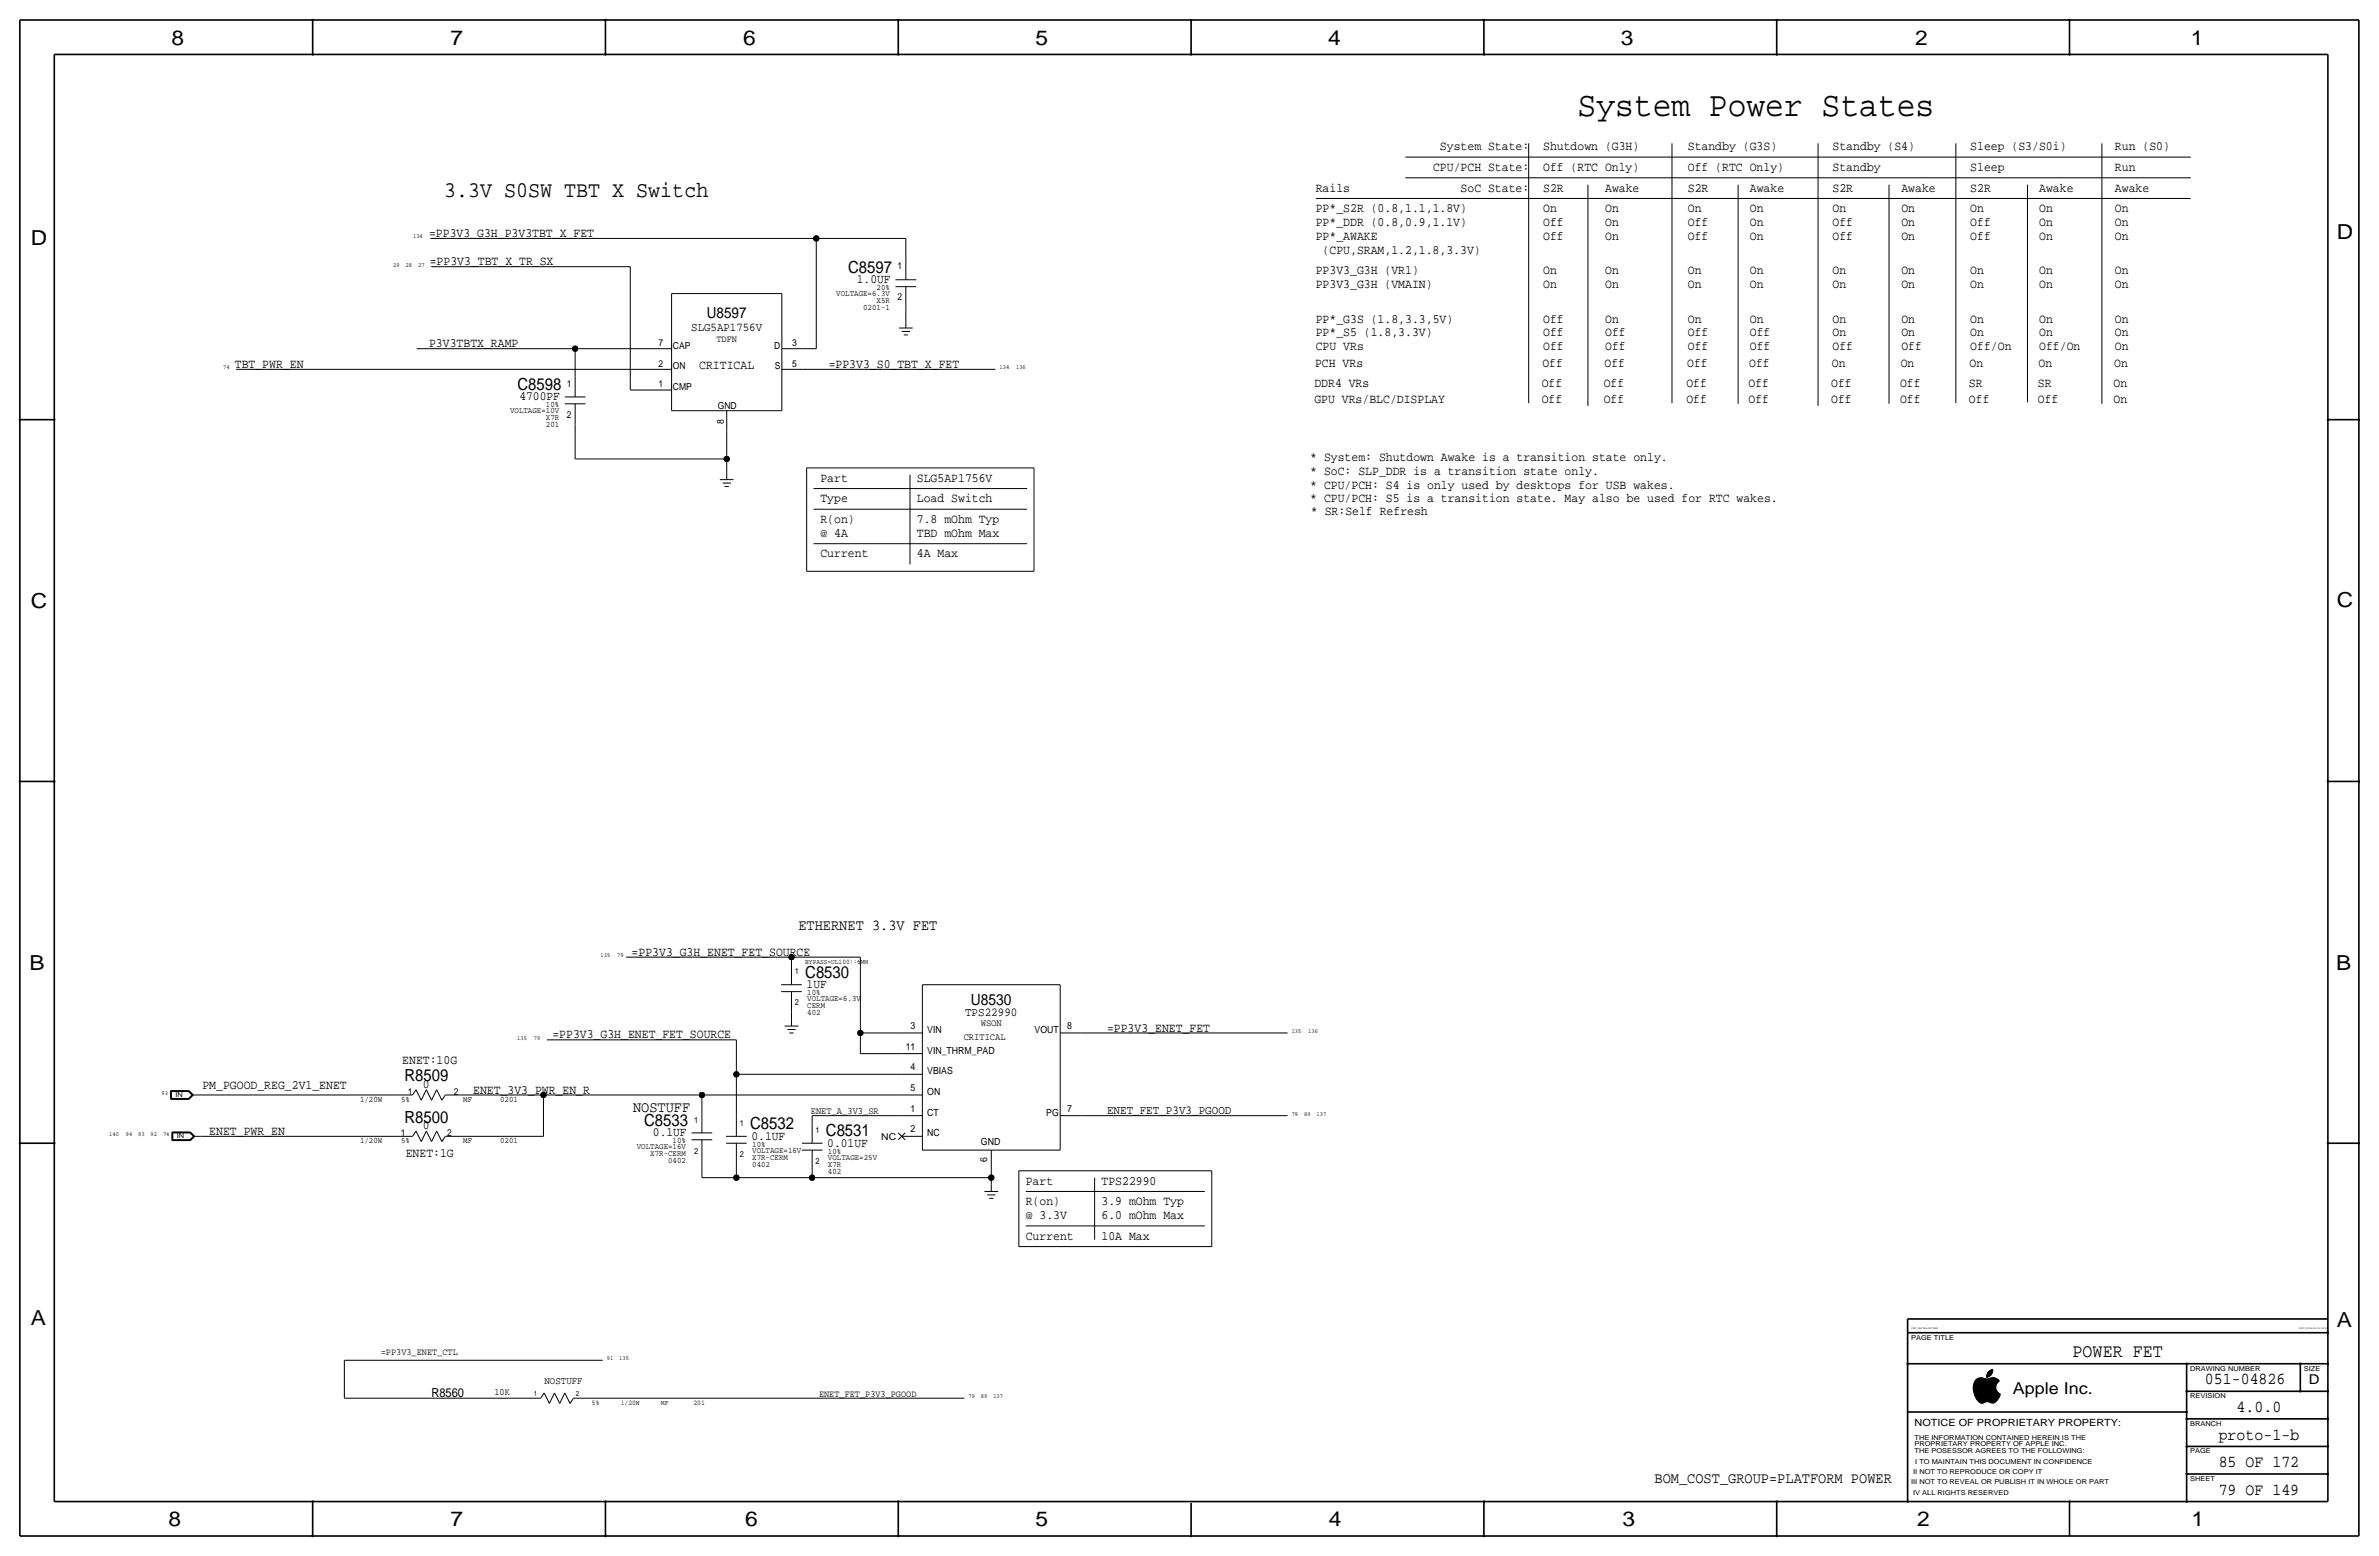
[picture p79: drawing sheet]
<svg xmlns="http://www.w3.org/2000/svg" width="877mm" height="574mm" viewBox="0 0 877 574" stroke-linecap="round" stroke-linejoin="round" font-family="sans-serif">
<defs><g id="words">
<text font-size="12.9" x="581.6" y="42.7">System Power States</text>
<text font-size="8.3" x="163.8" y="72.6">3.3V S0SW TBT X Switch</text>
<g font-size="7.6">
<text x="63.2" y="16.5">8</text>
<text x="166.1" y="16.5">7</text>
<text x="274" y="16.5">6</text>
<text x="381.7" y="16.5">5</text>
<text x="489.7" y="16.5">4</text>
<text x="597.6" y="16.5">3</text>
<text x="706.1" y="16.5">2</text>
<text x="807.7" y="16.5">1</text>
<text x="861.5" y="88.1">D</text>
<text x="11.4" y="90.4">D</text>
<text x="11.4" y="224.3">C</text>
<text x="861.5" y="223.8">C</text>
<text x="10.9" y="357.6">B</text>
<text x="861.3" y="357.4">B</text>
<text x="11.4" y="488.4">A</text>
<text x="861.5" y="489.2">A</text>
<text x="62.2" y="562.6">8</text>
<text x="166.1" y="562.6">7</text>
<text x="274.8" y="562.6">6</text>
<text x="381.7" y="562.6">5</text>
<text x="489.9" y="562.6">4</text>
<text x="598.1" y="562.6">3</text>
<text x="706.8" y="562.6">2</text>
<text x="807.9" y="562.6">1</text>
</g>
<text font-size="6.9" x="764.1" y="500.1">POWER FET</text>
<g font-size="6.2">
<text x="312.7" y="100.6">C8597</text>
<text x="190.8" y="143.8">C8598</text>
<text x="296.9" y="360.4">C8530</text>
<text x="149.1" y="398.5">R8509</text>
<text x="149.1" y="413.8">R8500</text>
<text x="237.5" y="415">C8533</text>
<text x="276.6" y="416.3">C8532</text>
<text x="304.5" y="418.8">C8531</text>
<text x="812.9" y="510.3">051-04826</text>
<text x="824.6" y="520.4">4.0.0</text>
<text x="818" y="530.6">proto-1-b</text>
<text x="818" y="540.8">85 OF 172</text>
<text x="818" y="550.9">79 OF 149</text>
</g>
<text font-size="6" x="742.1" y="513.9">Apple Inc.</text>
<text font-size="5.7" x="357.9" y="370.6">U8530</text>
<g font-size="5.6">
<text x="260.6" y="117.1">U8597</text>
<text x="294.3" y="342.6">ETHERNET 3.3V FET</text>
<text x="233.4" y="410">NOSTUFF</text>
<text x="610" y="546.5">BOM_COST_GROUP=PLATFORM POWER</text>
</g>
<text font-size="5" x="851.2" y="510.3">D</text>
<g font-size="4.7">
<text x="530.9" y="55.4">System State:</text>
<text x="568.9" y="55.4">Shutdown (G3H)</text>
<text x="622.2" y="55.4">Standby (G3S)</text>
<text x="675.6" y="55.4">Standby (S4)</text>
<text x="726.4" y="55.4">Sleep (S3/S0i)</text>
<text x="779.7" y="55.4">Run (S0)</text>
<text x="528.3" y="63">CPU/PCH State:</text>
<text x="568.9" y="63">Off (RTC Only)</text>
<text x="622.2" y="63">Off (RTC Only)</text>
<text x="675.6" y="63">Standby</text>
<text x="726.4" y="63">Sleep</text>
<text x="779.7" y="63">Run</text>
<text x="485.1" y="70.6">Rails</text>
<text x="538.5" y="70.6">SoC State:</text>
<text x="568.9" y="70.6">S2R</text>
<text x="591.8" y="70.6">Awake</text>
<text x="622.2" y="70.6">S2R</text>
<text x="645.1" y="70.6">Awake</text>
<text x="675.6" y="70.6">S2R</text>
<text x="701" y="70.6">Awake</text>
<text x="726.4" y="70.6">S2R</text>
<text x="751.8" y="70.6">Awake</text>
<text x="779.7" y="70.6">Awake</text>
<text x="485.1" y="78.2">PP*_S2R (0.8,1.1,1.8V)</text>
<text x="485.1" y="83.3">PP*_DDR (0.8,0.9,1.1V)</text>
<text x="568.9" y="78.2">On</text>
<text x="568.9" y="83.3">Off</text>
<text x="591.8" y="83.3">On</text>
<text x="591.8" y="78.2">On</text>
<text x="622.2" y="83.3">Off</text>
<text x="622.2" y="78.2">On</text>
<text x="645.1" y="83.3">On</text>
<text x="645.1" y="78.2">On</text>
<text x="675.6" y="83.3">Off</text>
<text x="675.6" y="78.2">On</text>
<text x="701" y="83.3">On</text>
<text x="701" y="78.2">On</text>
<text x="726.4" y="83.3">Off</text>
<text x="726.4" y="78.2">On</text>
<text x="751.8" y="78.2">On</text>
<text x="751.8" y="83.3">On</text>
<text x="779.7" y="78.2">On</text>
<text x="779.7" y="83.3">On</text>
<text x="158.2" y="87.4">=PP3V3_G3H_P3V3TBT_X_FET</text>
<text x="485.1" y="88.4">PP*_AWAKE</text>
<text x="568.9" y="88.4">Off</text>
<text x="591.8" y="88.4">On</text>
<text x="622.2" y="88.4">Off</text>
<text x="645.1" y="88.4">On</text>
<text x="675.6" y="88.4">Off</text>
<text x="701" y="88.4">On</text>
<text x="726.4" y="88.4">Off</text>
<text x="751.8" y="88.4">On</text>
<text x="779.7" y="88.4">On</text>
<text x="487.6" y="93.5">(CPU,SRAM,1.2,1.8,3.3V)</text>
<text x="158.4" y="97.8">=PP3V3_TBT_X_TR_SX</text>
<text x="485.1" y="101.1">PP3V3_G3H (VR1)</text>
<text x="568.9" y="101.1">On</text>
<text x="591.8" y="101.1">On</text>
<text x="622.2" y="101.1">On</text>
<text x="645.1" y="101.1">On</text>
<text x="675.6" y="101.1">On</text>
<text x="701" y="101.1">On</text>
<text x="726.4" y="101.1">On</text>
<text x="751.8" y="101.1">On</text>
<text x="779.7" y="101.1">On</text>
<text x="315.9" y="104.4">1.0UF</text>
<text x="485.1" y="106.2">PP3V3_G3H (VMAIN)</text>
<text x="568.9" y="106.2">On</text>
<text x="591.8" y="106.2">On</text>
<text x="622.2" y="106.2">On</text>
<text x="645.1" y="106.2">On</text>
<text x="675.6" y="106.2">On</text>
<text x="701" y="106.2">On</text>
<text x="726.4" y="106.2">On</text>
<text x="751.8" y="106.2">On</text>
<text x="779.7" y="106.2">On</text>
<text x="485.1" y="118.9">PP*_G3S (1.8,3.3,5V)</text>
<text x="568.9" y="118.9">Off</text>
<text x="591.8" y="118.9">On</text>
<text x="622.2" y="118.9">On</text>
<text x="645.1" y="118.9">On</text>
<text x="675.6" y="118.9">On</text>
<text x="701" y="118.9">On</text>
<text x="726.4" y="118.9">On</text>
<text x="751.8" y="118.9">On</text>
<text x="779.7" y="118.9">On</text>
<text x="485.1" y="124">PP*_S5 (1.8,3.3V)</text>
<text x="568.9" y="124">Off</text>
<text x="591.8" y="124">Off</text>
<text x="622.2" y="124">Off</text>
<text x="645.1" y="124">Off</text>
<text x="675.6" y="124">On</text>
<text x="701" y="124">On</text>
<text x="726.4" y="124">On</text>
<text x="751.8" y="124">On</text>
<text x="779.7" y="124">On</text>
<text x="158.2" y="128">P3V3TBTX_RAMP</text>
<text x="485.1" y="129">CPU VRs</text>
<text x="568.9" y="129">Off</text>
<text x="591.8" y="129">Off</text>
<text x="622.2" y="129">Off</text>
<text x="645.1" y="129">Off</text>
<text x="675.6" y="129">Off</text>
<text x="701" y="129">Off</text>
<text x="726.4" y="129">Off/On</text>
<text x="751.8" y="129">Off/On</text>
<text x="779.7" y="129">On</text>
<text x="86.6" y="135.6">TBT_PWR_EN</text>
<text x="257.8" y="136.1">CRITICAL</text>
<text x="305.5" y="135.6">=PP3V3_S0_TBT_X_FET</text>
<text x="484.8" y="135.4">PCH VRs</text>
<text x="568.7" y="135.4">Off</text>
<text x="591.5" y="135.4">Off</text>
<text x="622" y="135.4">Off</text>
<text x="644.9" y="135.4">Off</text>
<text x="675.3" y="135.4">On</text>
<text x="700.7" y="135.4">On</text>
<text x="726.1" y="135.4">On</text>
<text x="751.5" y="135.4">On</text>
<text x="779.5" y="135.4">On</text>
<text x="484.6" y="142.5">DDR4 VRs</text>
<text x="568.4" y="142.5">Off</text>
<text x="591.3" y="142.5">Off</text>
<text x="621.7" y="142.5">Off</text>
<text x="644.6" y="142.5">Off</text>
<text x="675.1" y="142.5">Off</text>
<text x="700.5" y="142.5">Off</text>
<text x="725.9" y="142.5">SR</text>
<text x="751.3" y="142.5">SR</text>
<text x="779.2" y="142.5">On</text>
<text x="191.5" y="147.6">4700PF</text>
<text x="484.6" y="148.6">GPU VRs/BLC/DISPLAY</text>
<text x="568.4" y="148.6">Off</text>
<text x="591.3" y="148.6">Off</text>
<text x="621.7" y="148.6">Off</text>
<text x="644.6" y="148.6">Off</text>
<text x="675.1" y="148.6">Off</text>
<text x="700.5" y="148.6">Off</text>
<text x="725.9" y="148.6">Off</text>
<text x="751.3" y="148.6">Off</text>
<text x="779.2" y="148.6">On</text>
<text x="483.1" y="169.9">* System: Shutdown Awake is a transition state only.</text>
<text x="302.5" y="177.5">Part</text>
<text x="338" y="177.5">SLG5AP1756V</text>
<text x="483.1" y="175">* SoC: SLP_DDR is a transition state only.</text>
<text x="302.5" y="185.2">Type</text>
<text x="338" y="185.2">Load Switch</text>
<text x="483.1" y="180.1">* CPU/PCH: S4 is only used by desktops for USB wakes.</text>
<text x="483.1" y="185.2">* CPU/PCH: S5 is a transition state. May also be used for RTC wakes.</text>
<text x="483.3" y="190">* SR:Self Refresh</text>
<text x="302.5" y="197.9">@ 4A</text>
<text x="302.5" y="192.8">R(on)</text>
<text x="338" y="192.8">7.8 mOhm Typ</text>
<text x="338" y="197.9">TBD mOhm Max</text>
<text x="302.5" y="205.5">Current</text>
<text x="338" y="205.5">4A Max</text>
<text x="232.9" y="352.3">=PP3V3_G3H_ENET_FET_SOURCE</text>
<text x="297.4" y="364.2">1UF</text>
<text x="203.7" y="382.8">=PP3V3_G3H_ENET_FET_SOURCE</text>
<text x="408.1" y="380.2">=PP3V3_ENET_FET</text>
<text x="148.3" y="392.2">ENET:10G</text>
<text x="74.6" y="401.3">PM_PGOOD_REG_2V1_ENET</text>
<text x="155.9" y="401.1">0</text>
<text x="174.4" y="403.1">ENET_3V3_PWR_EN_R</text>
<text x="77.2" y="418.3">ENET_PWR_EN</text>
<text x="155.9" y="416.3">0</text>
<text x="240.7" y="418.8">0.1UF</text>
<text x="277.1" y="420.1">0.1UF</text>
<text x="305" y="422.7">0.01UF</text>
<text x="149.6" y="426.5">ENET:1G</text>
<text x="378.2" y="436.6">Part</text>
<text x="406.1" y="436.6">TPS22990</text>
<text x="378.2" y="444.2">R(on)</text>
<text x="378.2" y="449.3">@ 3.3V</text>
<text x="406.1" y="449.3">6.0 mOhm Max</text>
<text x="406.1" y="444.2">3.9 mOhm Typ</text>
<text x="378.2" y="456.9">Current</text>
<text x="406.1" y="456.9">10A Max</text>
</g>
<text font-size="4.6" x="159" y="514.9">R8560</text>
<g font-size="4.5">
<text x="355.8" y="374.4">TPS22990</text>
<text x="408.1" y="410.7">ENET_FET_P3V3_PGOOD</text>
</g>
<text font-size="4.4" x="254.9" y="122.2">SLG5AP1756V</text>
<text font-size="3.8" x="200.8" y="510.1">NOSTUFF</text>
<text font-size="3.7" x="705.8" y="525.5">NOTICE OF PROPRIETARY PROPERTY:</text>
<g font-size="3.6">
<text x="335.7" y="379.2">3</text>
<text x="341.8" y="380.7">VIN</text>
<text x="355.3" y="383.3">CRITICAL</text>
<text x="361.6" y="378.2">WSON</text>
<text x="381.4" y="380.7">VOUT</text>
<text x="393.4" y="379.2">8</text>
<text x="333.9" y="387.1">11</text>
<text x="341.8" y="388.4">VIN_THRM_PAD</text>
<text x="335.7" y="394.5">4</text>
<text x="341.8" y="396">VBIAS</text>
<text x="335.7" y="402.1">5</text>
<text x="341.8" y="403.6">ON</text>
<text x="298.9" y="410.7">ENET_A_3V3_SR</text>
<text x="335.7" y="409.7">1</text>
<text x="341.8" y="411.2">CT</text>
<text x="385.7" y="411.2">PG</text>
<text x="393.4" y="409.7">7</text>
<text x="335.7" y="417.3">2</text>
<text x="341.8" y="418.8">NC</text>
<text x="361.6" y="422.1">GND</text>
<text x="363.9" y="428.3" transform="rotate(-90 363.9 428.3)">6</text>
</g>
<g font-size="3.5">
<text x="330.9" y="99.3">1</text>
<text x="330.9" y="110.7">2</text>
<text x="264.1" y="126">TDFN</text>
<text x="242.8" y="127.5">7</text>
<text x="248.1" y="128.5">CAP</text>
<text x="285.5" y="128.5">D</text>
<text x="292" y="127.5">3</text>
<text x="242.8" y="135.1">2</text>
<text x="248.1" y="136.1">ON</text>
<text x="285.6" y="136.1">S</text>
<text x="292" y="135.1">5</text>
<text x="209" y="142.5">1</text>
<text x="242.8" y="142.5">1</text>
<text x="248.1" y="143.8">CMP</text>
<text x="209" y="153.9">2</text>
<text x="264.6" y="150.9">GND</text>
<text x="266.9" y="156.2" transform="rotate(-90 266.9 156.2)">8</text>
<text x="150.3" y="403.6">1</text>
<text x="167.3" y="403.6">2</text>
<text x="147.8" y="418.8">1</text>
<text x="164.8" y="418.8">2</text>
<text x="324.9" y="420.1">NC</text>
<text x="140.4" y="499.6">=PP3V3_ENET_CTL</text>
<text x="182.3" y="514.4">10K</text>
<text x="302" y="514.9">ENET_FET_P3V3_PGOOD</text>
</g>
<g font-size="3.1">
<text x="323.2" y="106.9">20%</text>
<text x="308.3" y="109.2">VOLTAGE=6.3V</text>
<text x="323.2" y="111.8">X5R</text>
<text x="318.2" y="114.3">0201-1</text>
<text x="188.1" y="152.4">VOLTAGE=10V</text>
<text x="201.2" y="150.1">10%</text>
<text x="201.2" y="154.9">X7R</text>
<text x="201.2" y="157.5">201</text>
<text x="293.1" y="359.2">1</text>
<text x="293.1" y="370.6">2</text>
<text x="297.6" y="369.1">VOLTAGE=6.3V</text>
<text x="297.6" y="371.6">CERM</text>
<text x="297.6" y="366.8">10%</text>
<text x="297.6" y="374.1">402</text>
<text x="132.7" y="406.1">1/20W</text>
<text x="147.9" y="406.1">5%</text>
<text x="170.8" y="406.1">MF</text>
<text x="184.4" y="406.1">0201</text>
<text x="256" y="413.8">1</text>
<text x="272.7" y="415">1</text>
<text x="300.7" y="417.6">1</text>
<text x="132.7" y="421.4">1/20W</text>
<text x="147.9" y="421.4">5%</text>
<text x="170.8" y="421.4">MF</text>
<text x="184.4" y="421.4">0201</text>
<text x="234.8" y="423.7">VOLTAGE=16V</text>
<text x="248" y="421.4">10%</text>
<text x="256" y="425.2">2</text>
<text x="277.3" y="424.9">VOLTAGE=16V</text>
<text x="277.3" y="422.7">10%</text>
<text x="305.3" y="425.2">10%</text>
<text x="239.7" y="426.2">X7R-CERM</text>
<text x="246.3" y="428.8">0402</text>
<text x="272.7" y="426.5">2</text>
<text x="277.3" y="430">0402</text>
<text x="277.3" y="427.5">X7R-CERM</text>
<text x="300.7" y="429">2</text>
<text x="305.3" y="427.5">VOLTAGE=25V</text>
<text x="305.3" y="430">X7R</text>
<text x="305.3" y="432.6">402</text>
</g>
<g font-size="2.6">
<text x="296.9" y="355.3">BYPASS=UL100::6MM</text>
<text x="196.8" y="514.6">1</text>
<text x="212.3" y="514.6">2</text>
<text x="218.3" y="517.9">5%</text>
<text x="228.8" y="517.9">1/20W</text>
<text x="243.7" y="517.9">MF</text>
<text x="255.6" y="517.9">201</text>
</g>
<g font-size="2.5">
<text x="64.7" y="404.4">IN</text>
<text x="65.2" y="419.6">IN</text>
<text x="704.5" y="493.8">PAGE TITLE</text>
<text x="807.4" y="505.2">DRAWING NUMBER</text>
<text x="849.3" y="505.2">SIZE</text>
<text x="807.4" y="515.4">REVISION</text>
<text x="807.4" y="525.5">BRANCH</text>
<text x="705.8" y="533.1">PROPRIETARY PROPERTY OF APPLE INC.</text>
<text x="705.8" y="530.6">THE INFORMATION CONTAINED HEREIN IS THE</text>
<text x="705.8" y="535.7">THE POSESSOR AGREES TO THE FOLLOWING:</text>
<text x="706.1" y="539.5">I TO MAINTAIN THIS DOCUMENT IN CONFIDENCE</text>
<text x="807.4" y="535.7">PAGE</text>
<text x="705.3" y="543.3">II NOT TO REPRODUCE OR COPY IT</text>
<text x="807.4" y="545.8">SHEET</text>
<text x="704.5" y="547.1">III NOT TO REVEAL OR PUBLISH IT IN WHOLE OR PART</text>
<text x="705.3" y="550.9">IV ALL RIGHTS RESERVED</text>
</g>
<g font-size="2.3">
<text x="152.3" y="87.9">134</text>
<text x="145" y="98.3">29</text>
<text x="149.6" y="98.3">28</text>
<text x="154.1" y="98.3">27</text>
<text x="82.2" y="136.1">74</text>
<text x="368.5" y="136.1">134</text>
<text x="374.6" y="136.1">136</text>
<text x="221.4" y="352.8">135</text>
<text x="227.5" y="352.8">79</text>
<text x="190.7" y="383.3">135</text>
<text x="196.8" y="383.3">79</text>
<text x="476.2" y="380.7">135</text>
<text x="482.3" y="380.7">136</text>
<text x="59.6" y="403.6">93</text>
<text x="476.2" y="411.2">79</text>
<text x="480.8" y="411.2">89</text>
<text x="485.3" y="411.2">137</text>
<text x="40.3" y="418.8">140</text>
<text x="46.4" y="418.8">94</text>
<text x="51" y="418.8">93</text>
<text x="55.5" y="418.8">92</text>
<text x="60.1" y="418.8">74</text>
<text x="223.7" y="501.4">91</text>
<text x="228.3" y="501.4">135</text>
<text x="357.1" y="515.4">79</text>
<text x="361.6" y="515.4">89</text>
<text x="366.2" y="515.4">137</text>
</g>
<g font-size="1">
<text x="704.5" y="490">SYNC_MASTER=MATTHEW</text>
<text x="847.5" y="490">SYNC_DATE=08/09/2019</text>
</g>
</g></defs>
<g fill="none" stroke="#000" stroke-width=".37">
<path d="M518.1 57.9h289.6zM563.6 52.8v95.8zM616.4 52.8v95.8zM670.3 52.8v96.8zM721.1 52.8v95.8zM774.9 52.8v96zM485.1 73.2h322.6zM518.1 65.5h289.6zM585.4 68.1v81.5zM640.8 68.1v80.7zM696.4 68.1v80.7zM747.5 68.1v80.2z"/>
<path d="M158.7 87.9h142.2zM159 98.3h73.4zM232.4 98.3v45.5zM300.9 87.9v40.6zM300.9 87.9h33.1zM334 87.9v7.6zM334 95.5v7.6zM247.6 108.2h40.6zM247.6 108.2v43.2zM288.2 108.2v43.2zM330.1 103.1h7.7zM330.1 105.7h7.7z"/>
<path d="M334 113.3v5.1zM334 118.4v2.5zM334 105.7v7.6zM87.1 136.1h152.9zM153.6 128.5h58.4zM212 128.5h28zM212 128.5v10.2zM212 138.7v7.6zM240 128.5h7.6zM240 136.1h7.6zM288.2 136.1h7.7zM288.2 128.5h7.7z"/>
<path d="M295.9 136.1h71.1zM295.9 128.5h5zM331.4 120.9h5.1zM332.4 122.2h3.1zM333.2 123.4h1.5zM208.2 146.3h7.6zM208.2 148.8h7.6zM212 156.5v12.7zM212 148.8v7.7zM232.4 143.8h7.6zM240 143.8h7.6zM247.6 151.4h40.6z"/>
<path d="M267.9 159v10.2zM267.9 151.4v7.6zM212 169.2h55.9zM265.4 176.8h5.1zM266.4 178.1h3zM267.2 179.3h1.5zM267.9 169.2v5zM267.9 174.2v2.6zM297.4 172.5h83.8zM297.4 172.5v38.1zM335.5 175v33zM381.2 172.5v38.1z"/>
<path d="M299.9 180.1h78.8zM299.9 187.7h78.8zM297.4 210.6h83.8zM299.9 200.4h78.8zM230.8 352.8h61zM291.8 352.8v2.5zM291.8 352.8h25.4zM291.8 355.3v7.7zM317.2 352.8v27.9zM288 363h7.6zM288 365.5h7.6zM289.3 378.2h5z"/>
<path d="M290.3 379.5h3zM291.8 373.1v2.6zM291.8 375.7v2.5zM291.8 365.5v7.6zM340.1 363h50.8zM340.1 363v60.9zM390.9 363v60.9zM201.6 383.3h69.9zM271.5 383.3v12.7zM271.5 396h60.9zM271.5 396v15.2zM291 380.7h1.6z"/>
<path d="M317.2 380.7h15.2zM317.2 380.7v7.7zM317.2 388.4h15.2zM332.4 380.7h7.7zM332.4 388.4h7.7zM332.4 396h7.7zM390.9 380.7h7.6zM398.5 380.7h76.2zM62.9 402v3.2zM62.9 405.2h6.8zM62.9 402h6.8zM63 402.1h6.6z"/>
<path d="M63 402.1v3zM63 405.1h6.6zM63.1 402.2h6.5zM63.1 402.2v2.8zM63.1 405h6.5zM63.2 402.3h6.3zM63.2 402.3v2.6zM63.2 404.9h6.3zM63.4 417.3v3.1zM63.4 417.3h6.8zM63.5 417.4h6.7zM63.5 417.4v2.9z"/>
<path d="M63.6 417.5h6.5zM63.6 417.5v2.7zM63.7 417.6h6.4zM63.7 417.6v2.5zM69.5 402.3l1.3 1.3zM69.5 404.9l1.3-1.3zM69.6 402.2l1.4 1.4zM69.6 405l1.4-1.4zM69.6 402.1l1.5 1.5zM69.6 405.1l1.5-1.5zM69.7 402l1.6 1.6zM69.7 405.2l1.6-1.6z"/>
<path d="M70.1 417.6l1.2 1.2zM70.1 417.5l1.4 1.3zM70.2 417.4l1.4 1.4zM70.2 417.3l1.6 1.5zM70.8 403.6h2.6zM71.3 418.8h2.6zM71.8 418.8l-1.6 1.6zM73.4 403.6h73.6zM73.9 418.8h73.1zM147 403.6h5.1zM147 418.8h5.1zM153.4 401.7l-1.3 1.9z"/>
<path d="M153.4 401.7l1.9 3.8zM153.4 416.9l-1.3 1.9zM153.4 416.9l1.9 3.9zM157.2 401.7l-1.9 3.8zM157.2 401.7l1.9 3.8zM157.2 416.9l-1.9 3.9zM157.2 416.9l1.9 3.9zM161 401.7l1.9 3.8zM161 401.7l-1.9 3.8zM161 416.9l1.9 3.9zM161 416.9l-1.9 3.9zM164.2 403.6h5.7z"/>
<path d="M164.2 403.6l-1.3 1.9zM164.2 418.8h5.7zM164.2 418.8l-1.3 2zM169.9 403.6h30.5zM169.9 418.8h30.5zM200.4 403.6h58.4zM200.4 403.6v15.2zM255 417.6h7.6zM258.8 403.6h73.6zM258.8 403.6v6.4zM258.8 410v7.6zM267.7 418.8h7.6z"/>
<path d="M271.5 411.2v7.6zM299.4 411.2h33zM299.4 411.2v2.6zM299.4 413.8v7.6zM331.2 417.6l2.5 2.5zM332.4 411.2h7.7zM332.4 403.6h7.7zM332.4 418.8h7.7zM390.9 411.2h7.6zM398.5 411.2h76.2zM63.4 420.4h6.8zM63.5 420.3h6.7z"/>
<path d="M63.6 420.2h6.5zM63.7 420.1h6.4zM70.1 420.1l1.2-1.3zM70.1 420.2l1.4-1.4zM70.2 420.3l1.4-1.5zM255 420.1h7.6zM258.8 427.7v6.4zM258.8 434.1h12.7zM258.8 420.1v7.6zM267.7 421.4h7.6zM271.5 434.1h27.9zM271.5 429v5.1z"/>
<path d="M271.5 421.4v7.6zM295.6 421.4h7.6zM295.6 423.9h7.6zM299.4 434.1h66.1zM299.4 431.5v2.6zM299.4 423.9v7.6zM331.2 420.1l2.5-2.5zM340.1 423.9h50.8zM362.9 439.2h5.1zM365.5 431.5v2.6zM365.5 434.1v2.5zM365.5 423.9v7.6z"/>
<path d="M365.5 436.6v2.6zM375.6 431.5h71.1zM375.6 431.5v28zM378.2 439.2h66zM403.6 434.1v22.8zM446.7 431.5v28zM363.9 440.4h3.1zM364.7 441.7h1.5zM375.6 459.5h71.1zM378.2 451.9h66zM126.9 515.4h67.4zM126.9 501.4v14z"/>
<path d="M126.9 501.4h95.3zM194.3 515.4h5zM200.6 513.4l-1.3 2zM200.6 513.4l1.9 3.9zM204.4 513.4l-1.9 3.9zM204.4 513.4l1.9 3.9zM208.2 513.4l2 3.9zM208.2 513.4l-1.9 3.9zM211.4 515.4h5.7zM211.4 515.4l-1.2 1.9zM217.1 515.4h138.4zM727.5 511.7h8.3z"/>
<path d="M727.5 512h8.3zM727.5 512.1h8.3zM727.5 512.2h8.4zM727.5 512.3h8.4zM727.5 511.2h8.2zM727.5 511.3h8.2zM727.5 511.5h8.2zM727.5 511.8h8.3zM727.5 511.6h8.3zM727.5 512.4h8.5zM727.5 511.9h8.3zM727.5 511.4h8.2z"/>
<path d="M727.5 511.1h8.3zM727.6 512.8h8.6zM727.6 510.8h8.2zM727.6 511h8.2zM727.6 512.7h8.5zM727.6 512.5h8.4zM727.6 512.6h8.4zM727.6 510.9h8.2zM727.6 510.7h8.2zM727.6 512.9h8.6zM727.6 513.1h8.8zM727.6 513h8.7z"/>
<path d="M727.6 510.6h8.3zM727.6 510.5h8.3zM727.7 510.4h8.2zM727.7 513.2h8.8zM727.7 510.3h8.3zM727.7 510.2h8.3zM727.7 513.3h9zM727.7 513.4h9.1zM727.7 510.1h8.3zM727.8 513.6h9.2zM727.8 510h8.3zM727.8 513.5h9.1z"/>
<path d="M727.8 509.9h8.4zM727.8 513.7h9.4zM727.8 513.8h9.6zM727.8 509.8h8.5zM727.9 513.9h9.5zM727.9 509.7h8.4zM727.9 509.6h8.5zM727.9 514h9.5zM727.9 514.1h9.5zM728 509.5h8.5zM728 514.2h9.4zM728 509.3h8.7z"/>
<path d="M728 509.4h8.6zM728 514.4h9.3zM728.1 509.2h8.8zM728.1 514.5h9.2zM728.1 509.1h8.9zM728.1 514.6h9.1zM728.2 509h8.8zM728.2 514.7h9zM728.2 514.8h9zM728.3 508.9h8.7zM728.3 514.9h8.8zM728.3 508.8h8.6z"/>
<path d="M728.3 515.1h8.7zM728.3 515h8.8zM728.4 508.7h8.4zM728.4 515.2h8.6zM728.5 515.3h8.4zM728.5 508.6h8.2zM728.5 515.4h8.4zM728.6 515.5h8.2zM728.6 508.5h7.9zM728.7 515.6h8zM728.7 508.4h7.7zM728.7 515.7h8z"/>
<path d="M728.8 515.8h7.7zM728.9 508.3h3.1zM728.9 515.9h7.6zM728.9 516h7.5zM729 508.2h2.6zM729 516.1h7.3zM729.1 516.2h7.1zM729.2 516.3h6.9zM729.2 508.1a4.7 4.7 0 0 0-1.2 6.3l1.8 2.6 .8 .2 1-.3M729.3 508.1h2.1zM729.3 516.4h6.7zM729.4 516.5h6.5z"/>
<path d="M729.5 516.6h6.3zM729.6 516.7h2.5zM729.6 507.9h1.4zM729.7 516.8h2.1zM729.8 516.9h1.9zM729.9 517h1.6zM730.2 517.1h1zM732.4 507.5h.6zM732.4 507.4h.8zM732.4 507.6h.4zM732.4 507h1.4zM732.4 507.1h1.3z"/>
<path d="M732.4 507.2h1.2zM732.4 507.3h1zM732.5 506.8h1.5zM732.5 506.9h1.4zM732.5 506.6h1.7zM732.5 506.7h1.6zM732.6 506.5h1.7zM732.6 506.4h1.7zM732.7 506.3h1.7zM732.7 506.2h1.7zM732.8 506.1h1.7zM732.8 506h1.7z"/>
<path d="M732.9 505.9h1.6zM733 505.8h1.6zM733.1 505.7h1.5zM733.1 508.3h3.1zM733.2 505.6h1.4zM733.2 516.7h2.5zM733.3 505.5h1.4zM733.4 505.4h1.3zM733.4 508.2h2.6zM733.6 505.3h1.1zM733.6 516.8h2zM733.6 508.1a2.99 2.99 0 0 1 3.5 1 2.71 2.71 0 0 0-1.3 2.5 2.71 2.71 0 0 0 1.7 2.3 3.5 3.5 0 0 1-3.1 3.2l-1.6-.4-1.1 .2"/>
<path d="M733.7 508.1h2.1zM733.7 508.1l-1.3 .2-1.9-.4-1.3 .2M733.7 505.2h1zM733.8 516.9h1.7zM733.9 505.1h.8zM733.9 507.9h1.6zM734 517h1.3zM734.1 505h.6zM734.3 504.9h.4zM734.3 507.8h.8zM734.3 517.1h.7zM734.7 504.7a2.81 2.81 0 0 0-2.3 3 2.71 2.71 0 0 0 2.3-2.9"/>
</g>
<g fill="none" stroke="#000" stroke-width=".6">
<path d="M7.3 7.4v558.8zM7.3 7.4h862.3zM115.3 7.4v12.7zM223.2 7.4v12.7zM331.2 7.4v12.7zM439.1 7.4v12.7zM547.1 7.4v12.7zM655 7.4v12.7zM763 7.4v12.7zM869.6 7.4v558.8zM20 20.1v533.4zM20 20.1h838.2z"/>
<path d="M858.2 20.1v533.4zM7.3 154.7h12.7zM858.2 154.7h11.4zM7.3 288h12.7zM858.2 288h11.4zM7.3 421.4h12.7zM858.2 421.4h11.4zM703.3 486.2h154.9zM703.3 486.2v5zM703.3 491.2h154.9zM703.3 491.2v62.3zM703.3 502.7h154.9z"/>
<path d="M806.1 502.7v50.8zM806.1 512.8h52.1zM848.1 502.7v10.1zM703.3 520.4h102.8zM806.1 533.1h52.1zM806.1 523h52.1zM20 553.5h838.2zM115.3 553.5v12.7zM223.2 553.5v12.7zM331.2 553.5v12.7zM439.1 554v12.2zM547.1 553.5v12.7z"/>
<path d="M655 553.5v12.7zM763 553.5v12.7zM806.1 543.3h52.1zM7.3 566.2h862.3z"/>
</g>
<g fill="#000" stroke="#000" stroke-width=".37">
<path d="M115.1 7.2h.4v.3h-.4zM115.1 19.9h.4v.3h-.4zM223 7.2h.4v.3h-.4zM223 19.9h.4v.3h-.4zM331 19.9h.4v.3h-.4zM331 7.2h.4v.3h-.4zM438.9 7.2h.4v.3h-.4zM438.9 19.9h.4v.3h-.4zM546.9 7.2h.4v.3h-.4zM546.9 19.9h.4v.3h-.4zM654.8 19.9h.4v.3h-.4zM654.8 7.2h.4v.3h-.4z"/>
<path d="M762.8 19.9h.4v.3h-.4zM762.8 7.2h.4v.3h-.4zM7.1 154.5h.4v.4h-.4zM19.8 154.5h.4v.4h-.4zM858 154.5h.4v.4h-.4zM869.5 154.5h.3v.4h-.3zM7.1 287.9h.4v.3h-.4zM19.8 287.9h.4v.3h-.4zM858 287.9h.4v.3h-.4zM869.5 287.9h.3v.3h-.3zM7.1 421.2h.4v.4h-.4zM19.8 421.2h.4v.4h-.4z"/>
<path d="M858 421.2h.4v.4h-.4zM869.5 421.2h.3v.4h-.3zM858 491.1h.4v.3h-.4zM703.1 502.5h.4v.3h-.4zM806 502.5h.3v.3h-.3zM806 512.7h.3v.3h-.3zM847.9 512.7h.3v.3h-.3zM847.9 502.5h.3v.3h-.3zM858 502.5h.4v.3h-.4zM858 512.7h.4v.3h-.4zM806 520.3h.3v.3h-.3zM806 522.8h.3v.4h-.3z"/>
<path d="M806 533h.3v.3h-.3zM858 522.8h.4v.4h-.4zM858 533h.4v.3h-.4zM115.1 553.3h.4v.3h-.4zM223 553.3h.4v.3h-.4zM331 553.3h.4v.3h-.4zM546.9 553.3h.4v.3h-.4zM654.8 553.3h.4v.3h-.4zM703.1 553.3h.4v.3h-.4zM762.8 553.3h.4v.3h-.4zM806 543.1h.3v.4h-.3zM806 553.3h.3v.3h-.3z"/>
<path d="M858 543.1h.4v.4h-.4zM115.1 566h.4v.3h-.4zM223 566h.4v.3h-.4zM331 566h.4v.3h-.4zM438.9 566h.4v.3h-.4zM546.9 566h.4v.3h-.4zM654.8 566h.4v.3h-.4z"/>
<circle cx="300.9" cy="87.9" r="1.02"/>
<circle cx="212" cy="128.5" r="1.02"/>
<circle cx="267.9" cy="169.2" r="1.02"/>
<circle cx="291.8" cy="352.8" r="1.02"/>
<circle cx="271.5" cy="396" r="1.02"/>
<circle cx="317.2" cy="380.7" r="1.02"/>
<circle cx="200.4" cy="403.6" r="1.02"/>
<circle cx="258.8" cy="403.6" r="1.02"/>
<circle cx="271.5" cy="434.1" r="1.02"/>
<circle cx="299.4" cy="434.1" r="1.02"/>
<circle cx="365.5" cy="434.1" r="1.02"/>
</g>
<use href="#words"/>
</svg>
